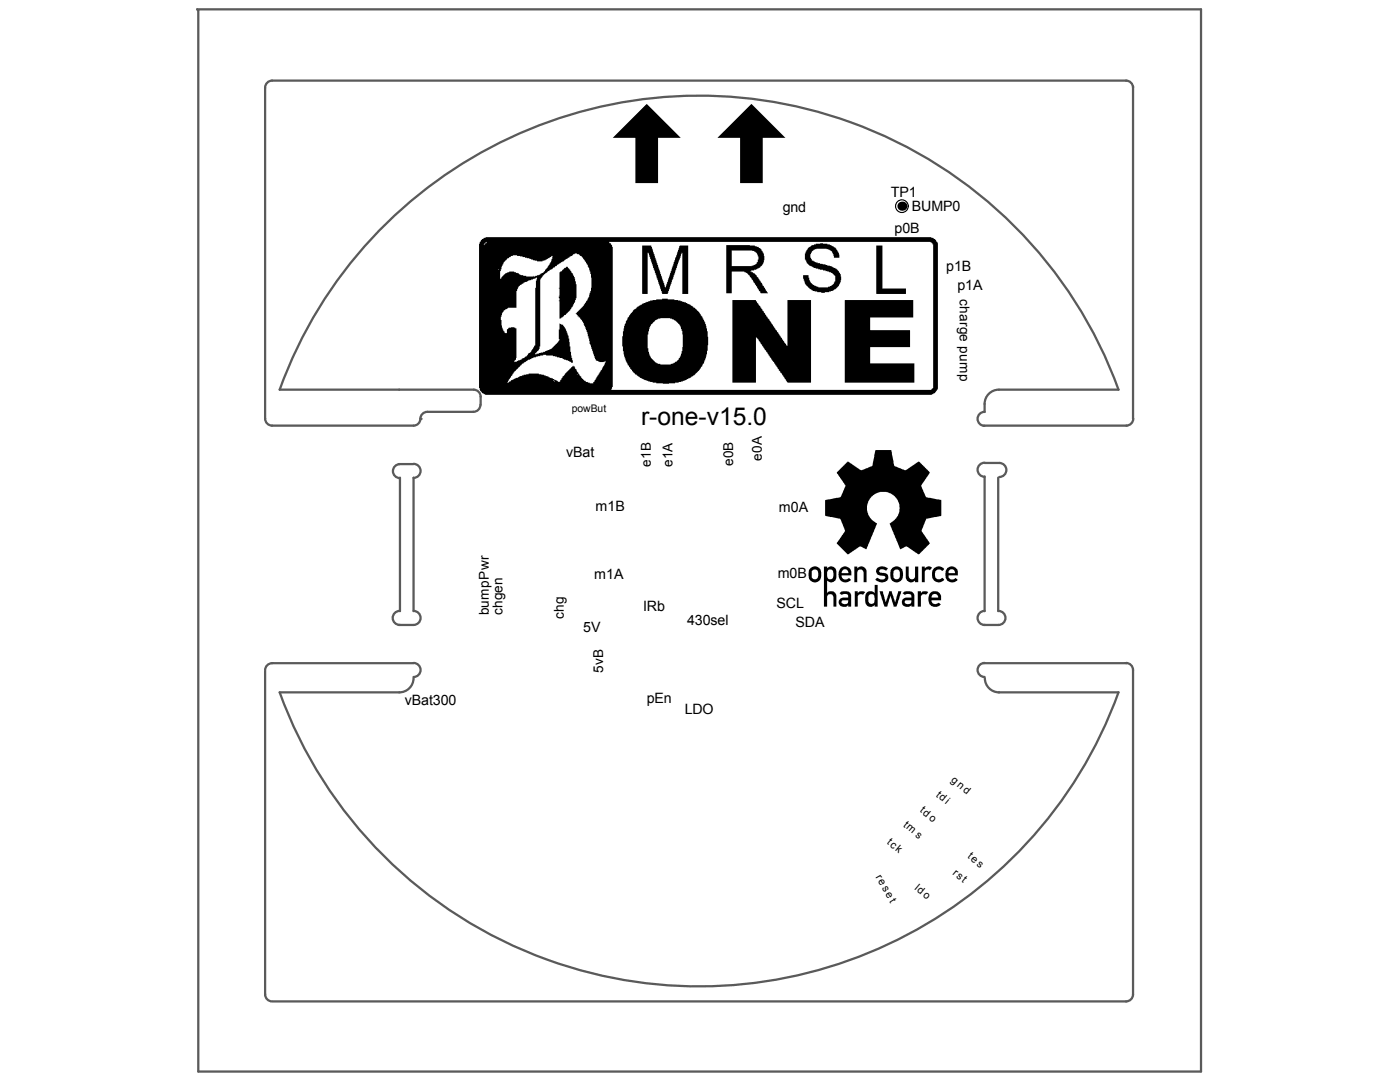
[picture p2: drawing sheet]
<svg xmlns="http://www.w3.org/2000/svg" width="279mm" height="216mm" viewBox="0 0 279 216" stroke-linecap="round" stroke-linejoin="round" font-family="sans-serif">
<defs><g id="words">
<text font-size="4.9" x="127.8" y="84.7">r-one-v15.0</text>
<g font-size="2.8">
<text x="177.6" y="39.3">TP1</text>
<text x="156" y="42.1">gnd</text>
<text x="178.3" y="46.3">p0B</text>
<text x="181.8" y="42">BUMP0</text>
<text x="188.6" y="54">p1B</text>
<text x="190.8" y="57.7">p1A</text>
<text x="112.8" y="91.1">vBat</text>
<text x="118.7" y="101.7">m1B</text>
<text x="155.2" y="102">m0A</text>
<text x="118.4" y="115.4">m1A</text>
<text x="155" y="115.1">m0B</text>
<text x="116.3" y="125.8">5V</text>
<text x="128.2" y="121.6">IRb</text>
<text x="136.9" y="124.4">430sel</text>
<text x="154.7" y="121">SCL</text>
<text x="158.5" y="124.9">SDA</text>
<text x="80.7" y="140.5">vBat300</text>
<text x="128.9" y="139.9">pEn</text>
<text x="136.5" y="142.3">LDO</text>
</g>
<g font-size="2.7">
<text x="191.3" y="59.6" transform="rotate(90 191.3 59.6)">charge pump</text>
<text x="129.7" y="93" transform="rotate(-90 129.7 93)">e1B</text>
<text x="134.1" y="93.1" transform="rotate(-90 134.1 93.1)">e1A</text>
<text x="146.2" y="92.9" transform="rotate(-90 146.2 92.9)">e0B</text>
<text x="151.9" y="91.8" transform="rotate(-90 151.9 91.8)">e0A</text>
<text x="97.4" y="122.6" transform="rotate(-90 97.4 122.6)">bumpPwr</text>
<text x="100.2" y="122.5" transform="rotate(-90 100.2 122.5)">chgen</text>
<text x="112.4" y="123.3" transform="rotate(-90 112.4 123.3)">chg</text>
<text x="120.2" y="134" transform="rotate(-90 120.2 134)">5vB</text>
</g>
<g font-size="2.1">
<text x="114" y="82.1">powBut</text>
<text x="189.4" y="155.6" transform="rotate(40 189.4 155.6)">g n d</text>
<text x="183.2" y="161.6" transform="rotate(40 183.2 161.6)">td o</text>
<text x="186.5" y="158.5" transform="rotate(40 186.5 158.5)">td i</text>
<text x="176.7" y="168" transform="rotate(40 176.7 168)">tc k</text>
<text x="179.9" y="164.4" transform="rotate(40 179.9 164.4)">tm s</text>
<text x="189.8" y="174" transform="rotate(40 189.8 174)">rst</text>
<text x="192.8" y="170.7" transform="rotate(40 192.8 170.7)">te s</text>
<text x="174.5" y="174.7" transform="rotate(60 174.5 174.7)">re se t</text>
<text x="182.2" y="177" transform="rotate(40 182.2 177)">ld o</text>
</g>
</g></defs>
<path d="M196.3 80.4v1.7" fill="none" stroke="#5a5a5a" stroke-width=".45"/>
<circle cx="83.8" cy="83.4" r=".23" fill="#5a5a5a"/>
<g fill="none" stroke="#5a5a5a" stroke-width=".45">
<path d="M39.3 1.9h200.1v211.5h-199.9v-211.3zM54.2 16.1h170.3M54.2 16.1a1.4 1.4 0 0 0-1.4 1.4v65.9M224.4 16.1a1.4 1.4 0 0 1 1.4 1.4M225.8 17.2v66.2M55.7 77.6h38.7M55.7 77.6a89 89 0 0 1 83.6-58.5 89 89 0 0 1 83.6 58.5M94.4 77.6a1.4 1.4 0 0 1 1.4 1.4v1.6M222.9 77.6h-23.8a2.84 2.84 0 0 0-2.8 2.8M52.8 83.4a1.4 1.4 0 0 0 1.4 1.4M79.5 92.4h2.9M79.7 92.4a1.4 1.4 0 0 0-1.4 1.4 1.4 1.4 0 0 0 1.4 1.4"/>
<path d="M79.7 95.1v26.6M82.4 92.4a1.4 1.4 0 0 1 1.4 1.4 1.4 1.4 0 0 1-1.4 1.4M82.4 95.1v26.6M95.8 80.6a1.4 1.4 0 0 1-1.4 1.4h-9.2a1.58 1.58 0 0 0-1.5 1.8 1.36 1.36 0 0 1-1.3 1h-28.2M196 84.8h28.6M196.3 95a1.4 1.4 0 0 1-1.4-1.4 1.4 1.4 0 0 1 1.4-1.4h2.9a1.4 1.4 0 0 1 1.4 1.4 1.4 1.4 0 0 1-1.4 1.4M196.3 82a1.4 1.4 0 0 0-1.4 1.4 1.4 1.4 0 0 0 1.4 1.4M196.3 94.9v26.8M199 95.1v26.6M225.9 83.4a1.4 1.4 0 0 1-1.4 1.4M52.8 133.7v64.4M54.2 132.1h28.2"/>
<path d="M54.2 132.1a1.4 1.4 0 0 0-1.4 1.4M79.4 124.5h3M79.7 121.7a1.4 1.4 0 0 0-1.4 1.4 1.4 1.4 0 0 0 1.4 1.4M82.4 132a1.4 1.4 0 0 1 1.4 1.4 1.4 1.4 0 0 1-1.4 1.4M82.4 121.7a1.4 1.4 0 0 1 1.4 1.4 1.4 1.4 0 0 1-1.4 1.4M82.4 135.1a2.84 2.84 0 0 1-2.8 2.8h-23.9a89 89 0 0 0 83.6 58.5 89 89 0 0 0 83.6-58.5h-23.8a2.84 2.84 0 0 1-2.8-2.8M196 132.1h28.6M196.3 132a1.4 1.4 0 0 0-1.4 1.4 1.4 1.4 0 0 0 1.4 1.4M196.3 121.7a1.4 1.4 0 0 0-1.4 1.4 1.4 1.4 0 0 0 1.4 1.4M199 121.7a1.4 1.4 0 0 1 1.4 1.4 1.4 1.4 0 0 1-1.4 1.4h-2.9M224.4 132a1.4 1.4 0 0 1 1.4 1.4v64.7M52.8 198.1a1.4 1.4 0 0 0 1.4 1.4"/>
<path d="M54.4 199.5h170.1M225.8 198.1a1.4 1.4 0 0 1-1.4 1.4"/>
</g>
<g fill="#000">
<path d="M122.1 27.5l6.8-6.8 6.8 6.8h-4.5v9h-4.6v-9zM143 27.5l6.8-6.8 6.7 6.8h-4.5v9h-4.5v-9zM111.5 54.2l.5-.2 .5-.6h.2l.1-.3h.4v.3l.5 .3v.3l.2 .1v.3h.3l.1 .5 .2 .3 .3 1.4h.1v1.6a2.4 2.4 0 0 1-.3 1.7l-.1 .4-.2 .3-.1 .5-.3 .1-.2 .6-1 .9h-.2l-.4 .5-.6 .3v-3.5h-.1l.1-.1v-.5h-.1v-.3h.1l-.1-.1 .1-.1v-1.4h-.1l.1-.2zM128 48.9h1.8l2.8 8.3h.1l.5-1.8h.1v-.3h.2l.1-.7h.1v-.4h.1l.1-.7h.2v-.4h.1l.4-1.5 .2-.2v-.4h.1l.5-1.8 .1-.1h1.7v9.6h-1.2v-8.2l-.3 .3-.1 .7h-.1v.4h-.1l-.3 .9h-.1l-.1 .8h-.1v.3h-.2l-.2 1.1h-.1l-.1 .7-.3 .3-.1 .7h-.1v.4h-.1l-.1 .7h-.2l-.2 .9h-1.1l-.2-.9h-.2l-.1-.7h-.1v-.4h-.1l-.1-.7h-.2v-.4h-.1l-.1-.7h-.1l-.3-1h-.1v-.3h-.1l-.1-.8h-.2v-.3h-.1l-.1-.7h-.1v-.4h-.2v-.7l-.3-.2v8.2h-1.1zM146 59.8h4.7l.2 .5 .3 .2 .1 .3 .2 .1v.3l.5 .5v.2l.3 .1v.3l.4 .4v.3l.3 .1v.3l.3 .2 .5 .9 .3 .2 .4 .9 .6 .7 .5 .9 .3 .1v.3l.2 .1v.2l.6 .6 .1 .4h.2v-9.1h4.7v16.4h-4.7l-.2-.3-.2-.2v-.2l-.3-.1-.2-.6-.2-.2v-.2l-.4-.2v-.3l-.3-.1v-.2l-.4-.5v-.3l-.3-.1-.2-.6-.4-.2-.2-.6-.3-.1-.4-1-.7-.6-.4-1-.3-.1v-.2l-.8-1.1h-.1v9h-4.7zM161.2 49.3l.3-.1 .2-.3 .9-.2v-.2h2.3v.2h.5v.1l.5 .1v.1h.2l.1 .3h.3l.3 .6a1.75 1.75 0 0 1 .5 1.4h-1.1l-.1-.7h-.1l-.1-.5-.3-.2h-.2v-.1h-.3v-.2l-2.4-.1-.7 .4a1.98 1.98 0 0 0-.5 1.4h.2l.2 .6h.3l.2 .3 .6 .1v.1h.5v.2h1v.2h.4v.1l.9 .1 .2 .3 .7 .2 .5 .6a2.36 2.36 0 0 1 .4 1.8l-.2 .6h-.1l-.1 .5-.4 .3-.2 .3-.4 .1v.1h-.2v.2l-.7 .1v.1h-.9v.1l-1.5-.1v-.1l-.9-.1-.3-.4h-.3l-.3-.5a1.52 1.52 0 0 1-.8-1.2h-.1v-.4h-.1v-.7h1.1v.5l.1 .1a1.36 1.36 0 0 0 .7 1.2l.2 .3 .9 .2v.1h1.9v-.1h.4v-.1l.6-.3a2.04 2.04 0 0 0 .5-1.5v-.3l-.5-.5h-.4v-.2l-3.6-.9-.2-.3-.5-.1-.5-.5v-.2a1.95 1.95 0 0 1-.2-1.9zM174.7 48.9h1.2v8.6h4.7v1h-5.9zM168.4 59.8h13.6v3.4h-8.6v2.6h8v3.3h-8v3.3h8.8v3.8h-13.8zM166.8 94.1l2.1-2.2 .8 .4 1.8 1.3h.4l1.9-.7 .1-.2 .6-3.1 3.2 .1 .5 3 2.1 .9 .5-.1 2.2-1.5 .4 .1 1.9 2-1.7 2.6 .9 2.2 .1 .2 3 .5v3.1l-3 .6-.9 2.1v.6l1.4 1.9a.31 .31 0 0 1 .2 .4 .31 .31 0 0 1-.3 .2l-1.7 1.7a.26 .26 0 0 1-.2 .2 .26 .26 0 0 1-.3-.2l-2-1.4-1.4 .6-2.1-5 .1-.2 .9-.6 .7-.9 .3-.8v-1.4l-.4-.9-.5-.8-.8-.5-.9-.3h-1.3l-.9 .3-.8 .6-.6 .9-.3 .9v1l.2 .8 .5 .8 1.3 .9v.2l-2.1 5-1.3-.6-2.2 1.6h-.3l-1.9-1.9a.35 .35 0 0 1-.2-.4 .35 .35 0 0 1 .3-.3l1.3-2-.9-2.4-3-.7v-3.1l3-.5 1-2.3v-.2l-1.7-2.3zM170.3 112.8h.6v.4l.6-.4 .6 .1 .3 .2 .3 .5v2.4h-.6v-2.1l-.4-.5h-.4l-.3 .3-.1 2.3h-.6zM170.4 117.8h.6v.3l.3-.3h.9a.19 .19 0 0 1 .2 .2 .19 .19 0 0 1-.2 .2l-.2 .2-.6-.1-.4 .3v2.2h-.6zM174.8 113.1l.8-.3h.7l.4 .3a.23 .23 0 0 1 .3 .2 .23 .23 0 0 1-.3 .2l-.1 .2-.4-.3h-.7l-.2 .2a.29 .29 0 0 0 0 .3 .29 .29 0 0 0 .2 .2l1.3 .2 .2 .3 .1 .7-.4 .4-.7 .3h-.7l-.5-.3a.25 .25 0 0 1-.3-.2 .25 .25 0 0 1 .2-.3l.2-.1 .6 .3h.6l.3-.2a.29 .29 0 0 0 .1-.3 .29 .29 0 0 0-.3-.2l-.7-.1-.7-.2-.2-.5z"/>
<path d="M175.3 117.8h.7l.6 2.1 .6-2.1h.5l.7 2.1 .2-.4 .4-1.7h.7l-1 3h-.6l-.6-2.1-.6 2.1h-.6zM180.5 112.8h.6v2l.1 .3 .4 .3 .5-.1 .3-.3v-2.2h.6v3.2h-.6l-.1-.4-.4 .4h-.5l-.6-.4-.3-.5zM182.9 117.8h.7v.3l.5-.3h.5l.4 .1-.4 .5h-.8l-.2 .3v2.1h-.7zM183.7 112.8h.6l.1 .4 .3-.3 .6-.1 .5 .2-.3 .3a.2 .2 0 0 1-.1 .2 .2 .2 0 0 1-.2-.1h-.5l-.3 .3-.1 2.3h-.6zM186.1 113.3l.6-.5h.6l.7 .3 .2 .2-.1 .2a.31 .31 0 0 1-.3 .2 .31 .31 0 0 1-.3-.2l-.6-.1-.4 .3-.1 1 .1 .4 .4 .3 .7-.1a.38 .38 0 0 1 .6 .2l-.2 .2-.7 .3h-.6l-.6-.5-.3-.7v-1.1z"/>
<path d="M126.2 61.8l.5-.2 .4-.5h.2l.3-.4h.3l.1-.2h.3v-.2h.3l.3-.2 .7-.1v-.1l1.2-.1v-.2h1.2v-.1h1.1v.1h1.3v.2l1.2 .1v.1l1.1 .2 .2 .3 .5 .1 .4 .3h.2l.3 .4h.2l.1 .3 .3 .1 .1 .2 .5 .4v.2l.5 .5 .1 .5h.1l.2 .7h.2l.2 1.2h.1v.6h.2v1.1v1.7l-.2 1.8h-.1v.4l-.1 .4h-.1v.3h-.2l-.1 .7-.2 .1-.1 .5-.3 .1-.2 .6-1.1 1.1-.6 .2-.1 .3-.5 .1-.3 .2-.5 .1v.2l-1.1 .2v.1l-2 .2-2.5-.1v-.1h-.7v-.1l-.9-.1v-.1h-.3v-.2h-.4l-.2-.2h-.3v-.1l-.4-.1-.7-.7-.3-.1-.1-.2-.5-.4v-.2l-.4-.2v-.3l-.2-.1v-.3l-.3-.1-.1-.5-.2-.2-.1-.6h-.2v-.4h-.1l-.1-1.1h-.1v-.9h-.2v-2h.2v-1h.1l.1-1.1h.1v-.4h.2l.1-.5 .2-.3 .1-.5 .3-.1 .2-.6 .5-.3zM129.8 64.5l-.2 .7h-.2l-.2 1.4h-.1v2.8h.1v.7h.2v.7l.3 .2v.3l1 .9 .5 .3h.4v.1h2.1v-.1h.4l.2-.3h.3v-.2h.3l.1-.3h.3v-.3l.2-.1 .2-.9h.2v-.5h.1l.1-.8v-2.5l-.1-.7h-.1v-.4h-.2a1.52 1.52 0 0 0-.7-1.2l-.4-.5h-.2l-.1-.2h-.4v-.1l-2.3-.1-.9 .3-.3 .4-.2 .1-.1 .2z"/>
<path d="M144.8 48.8l5.7 .1v.1h.3v.2h.4l.1 .2h.2l.4 .6a2.42 2.42 0 0 1 .4 1.8l-.2 .8h-.1v.2l-.4 .2-.1 .3-.8 .4h-.4v.2h-.6l-.1 .2 .5 .1 .1 .2h.3v.3l.3 .1v.3l.4 .2 .4 .9 .3 .2 .1 .5 .3 .1v.2l.2 .1v.3h.1v.2l.5 .6h-1.5l-.1-.3-.2-.1v-.3l-.3-.1v-.3h-.1v-.2l-.4-.5v-.2l-.3-.2-.1-.4-.6-.6-.1-.4-.3-.1-.2-.3h-.3v-.2h-.2v-.1h-2.6v4.3h-1zM145.8 49.9v3.1h4l1-.4v-.3l.2-.1v-.5h.2a1.98 1.98 0 0 0-.5-1.4l-.7-.4z"/>
<path d="M95.8 47.8l.3-.2h.2l.1-.2h.4v-.2h88.8v.2h.4l.1 .2h.3l.2 .4a1.62 1.62 0 0 1 .3 1.6v26.7a2.03 2.03 0 0 1-.7 2.1l-.5 .1v.1h-89v-.1l-.6-.2-.1-.3-.3-.1-.1-.6h-.1v-28.8h.1v-.3l.2-.1zM96.9 48.2l.2 .1zM96.7 48.3v.2h.2v-.2zM96.6 48.5v.2h.1v-.2zM96.4 48.7l.2 .1zM99.3 53.6l.2 .1zM101.1 51.4l-.1 .3-.6 .5-.2 .7a.53 .53 0 0 0-.2 .7h-.2v.4h-.1v1.5l.3-.1v-.2l.7-.8 .8-.2v-.1h1v.1l.9 .2 .2 .3 1.3 .2v.2h1.3v-.2l.1 .2h.4v-.2h.3v-.1l.7-.1 .1-.3h.5l.3-.4v-.3l.5-.3v-.3l.5-.5 .1-.4h.1l.3-1.1 .1-.1h-.3l-.4 .4h-.3v.2h-.2l-.2 .2-.7 .1v.2h-1.1v-.2h-.4l-.4-.1v-.1h-.3v-.1h-.4v-.2l-.8-.1v-.1h-.5v-.1l-1.1-.1v-.2h-.9v.2h-.3l-.1 .2h-.3l-.1 .2zM120.7 71.9l.1 .1zM103.3 57.1l-.1 .4a4.2 4.2 0 0 0-.3 2.3v1.5h-1.6v.1a1.65 1.65 0 0 0-1.3 1.6l-.2 .1v.6h.2v1.6h.2l.1 .6 .2 .1v.3h.5a.55 .55 0 0 1 .4-.9v-.1l.5-.1 .6 .1a.56 .56 0 0 1 .4 .8v4.2a1.54 1.54 0 0 1-.3 1.6l-.1 .2 .6-.1 .2-.3h.6l.1-.3 .5-.1 .2-.3 .3-.1 .4-.6 .5-.2v-.2l.2-.2 .1-.3a1.84 1.84 0 0 0 .5-1.6v-10.5h.1v-1.4h.2v-.6l-.8 .2v.2h-.3v.1l-.7 .1-.2 .3h-.6l-.1 .3h-.3l-.1 .2h-.2zM108.1 54.9l-.2 .5a.59 .59 0 0 0-.2 .8v12.8h-.2l-.1 .7-.4 .2v.3l-.3 .1v.3l.1-.2 .2 .2v-.2h.4v-.1l.4-.1h.5v-.1h.3v-.2h.5v-.2l.8-.2 1.4-1.4v-.2l.2-.1v-.2h-.1v-2h.1v-1.2h.2l.2 .3h.3v.2l.4 .3 .2 .7h.2v.4h.1l.1 .5h.1l.3 2.2h.1v1.1h.1v.7l.1 .5h.1v.4h.2v.5h-.4v-.1l-.6-.2v-.2h-.7v-.2h-.3l-.2-.2-1-.1v-.2l-.8-.1v-.1l-1.9-.1v.1h-.6v.1l-1.4 .3v.1l-.7 .2v.2h-.4l-.5 .4h-.2l-.1 .3-.4 .1-.1 .2-.2 .1-.1 .3-.3 .1-.1 .3-.3 .1-.1 .2-.5 .4v.2l-.4 .5v.2l-.3 .2v.2h-.1l-.4 .7h.3l.1-.2h.3l.1-.3 .4-.1 .3-.2 .6-.1 .2-.3 1-.2v-.2l1-.1v-.1h2v.1l1 .1v.2l.9 .2 .3 .3 .6 .1 .2 .2 .5 .1 .4 .4h.2l.2-.4 .2-.1v-.2l.2-.1v-.3l.5-.4v-.2l1.7-1.6v.2h.2l.1 .5 .3 .1 .1 .4 .3 .2 .2 .6 .4 .2v.3l.5 .6h.3l.1 .2h.4v.1h.3v.1h.7v-.2l.3-.1v-.3l.2-.1v-.2h.2v-.3l.4-.5 .4-.8 .3-.1 .1-.5 .3-.4v-.2h.2l.1-.6-1.2 .1-.3-.2-.5-.2-.2-.8h-.1v-.3h-.2l-.2-1.1h-.1l-.1-.7-.3-.3-.1-1.1h-.1v-.4h-.1l-.1-.9h-.2l-.2-.9h-.1v-.3l-.2-.2v-.4h-.2l-.2-.6-.4-.2v-.3h-.2v-.2h-.3v-.3l-.3-.2 1.6-1.6 .4-.9 .3-.1 .2-.8h.1l.3-1.1h.1l.1-2.7-.2-1.2h-.2l-.1-.7-.2-.3v-.3l-.3-.2v-.2h-.1v-.2l-.6-.6-.2-.5-.4-.1-.2-.4-.9-.1-.5 .5-.4 .1-.1 .2h-.3l-.1 .3-.5 .1-.2 .4h-.3v.1l-.6 .2-.1 .2h-.2l-.3 .4h-.2l-.1 .3h-.3l-.2 .3-.5 .1-.1 .3h-.3l-.2 .4h-.4zM115 74.5l.1 .1zM110.3 75.7l.3 .3zM121.4 48.2l.1 .3h.3v.2a1.62 1.62 0 0 1 .3 1.6v25.6a2.4 2.4 0 0 1-.2 1.6v.2h63.7a1.62 1.62 0 0 0 .4-1.7v-26a2.4 2.4 0 0 0-.3-1.7h-.2v-.1z"/>
<path d="M161.5 113.2l.4-.3 .7-.1 .7 .3 .2 .2 .2 .6v1l-.4 .8-.5 .3h-.6l-.6-.3-.3-.3-.1-1.3v-.6zM161.8 113.7v1.4l.4 .3h.5l.3-.3 .1-.4-.1-1-.3-.3h-.5z"/>
<path d="M164.2 112.8h.7v.4l.5-.4h.5l.5 .3 .3 .4v1.6l-.2 .5-.6 .4h-.5l-.5-.4v2.5l.3-.3h.7l.6 .3 .2 .5v2.2h-.6v-1.9l-.2-.4-.3-.2-.6 .1-.1 .3v2.1h-.7zM165 113.6l-.1 .3v1.1l.3 .4h.5l.4-.4-.1-1.3-.3-.3z"/>
<path d="M167.4 113.3l.7-.5h.5l.9 .5 .2 .5v.8h-1.9v.4l.3 .3h.8a.38 .38 0 0 1 .4-.1 .38 .38 0 0 1 .3 .3l-.2 .2-.7 .3h-.6l-.6-.4-.4-1.1 .1-.8zM168 113.5l-.2 .7h1.3l-.3-.7z"/>
<path d="M167.3 118.1l.7-.3h1.1l.4 .3 .1 .3v2.4h-.5v-.2l-.5 .3h-.6l-.6-.3-.2-.5v-.5l.2-.4 .6-.2h1.1v-.4l-.4-.3-1 .2zM167.8 119.6v.2a.27 .27 0 0 0 0 .3 .27 .27 0 0 0 .2 .1l.8 .1 .2-.2 .1-.5z"/>
<path d="M172.7 118.1l.5-.3h.6l.5 .3v-1.6h.6v4.3h-.6v-.3l-.5 .4h-.5l-.5-.3-.4-.8v-1.1zM173.2 118.6l-.1 1.2 .1 .3 .4 .2 .6-.2 .1-.6v-.9l-.4-.3h-.4z"/>
<path d="M177.8 113.2l.7-.4h.4l.9 .5 .2 1.5-.1 .6-.4 .3-.5 .3h-.5l-.7-.4-.3-.8v-1.2zM178.1 113.7v1.4l.4 .3 .5-.1 .4-.4-.1-1.2-.3-.3h-.5z"/>
<path d="M179.9 118.1l.4-.3h1.1l.4 .1 .3 .3 .1 .3v2.3h-.5l-.1-.2-.4 .3h-.7l-.6-.4-.1-.8 .2-.5 .5-.2h1.2l-.2-.6-.8-.1-.3 .2zM180.4 119.7l-.1 .3 .3 .3h.6l.4-.2 .1-.5h-1.2z"/>
<path d="M185.4 118.1l.4-.3h.8l.7 .3 .2 .3 .1 1.2h-2l.2 .5 .5 .2 .5-.1a.47 .47 0 0 1 .7 .2l-.6 .4-.8 .1-.5-.2-.3-.3-.3-.8v-.6zM185.8 118.5l-.2 .5h1.4l-.1-.3-.3-.4h-.5z"/>
<path d="M188.8 113.2l.4-.3 .7-.1 .9 .5 .1 1.3h-1.8v.5l.3 .3 .8-.1a.42 .42 0 0 1 .4-.1 .42 .42 0 0 1 .3 .3l-.2 .2-.7 .3h-.7l-.5-.4-.4-.9 .1-1zM189.1 113.7v.5h1.3l-.2-.6-.3-.2h-.4z"/>
<circle cx="179.8" cy="41.1" r=".9"/>
</g>
<circle cx="179.8" cy="41.1" r="1.26" fill="none" stroke="#000" stroke-width=".23"/>
<use href="#words"/>
</svg>
